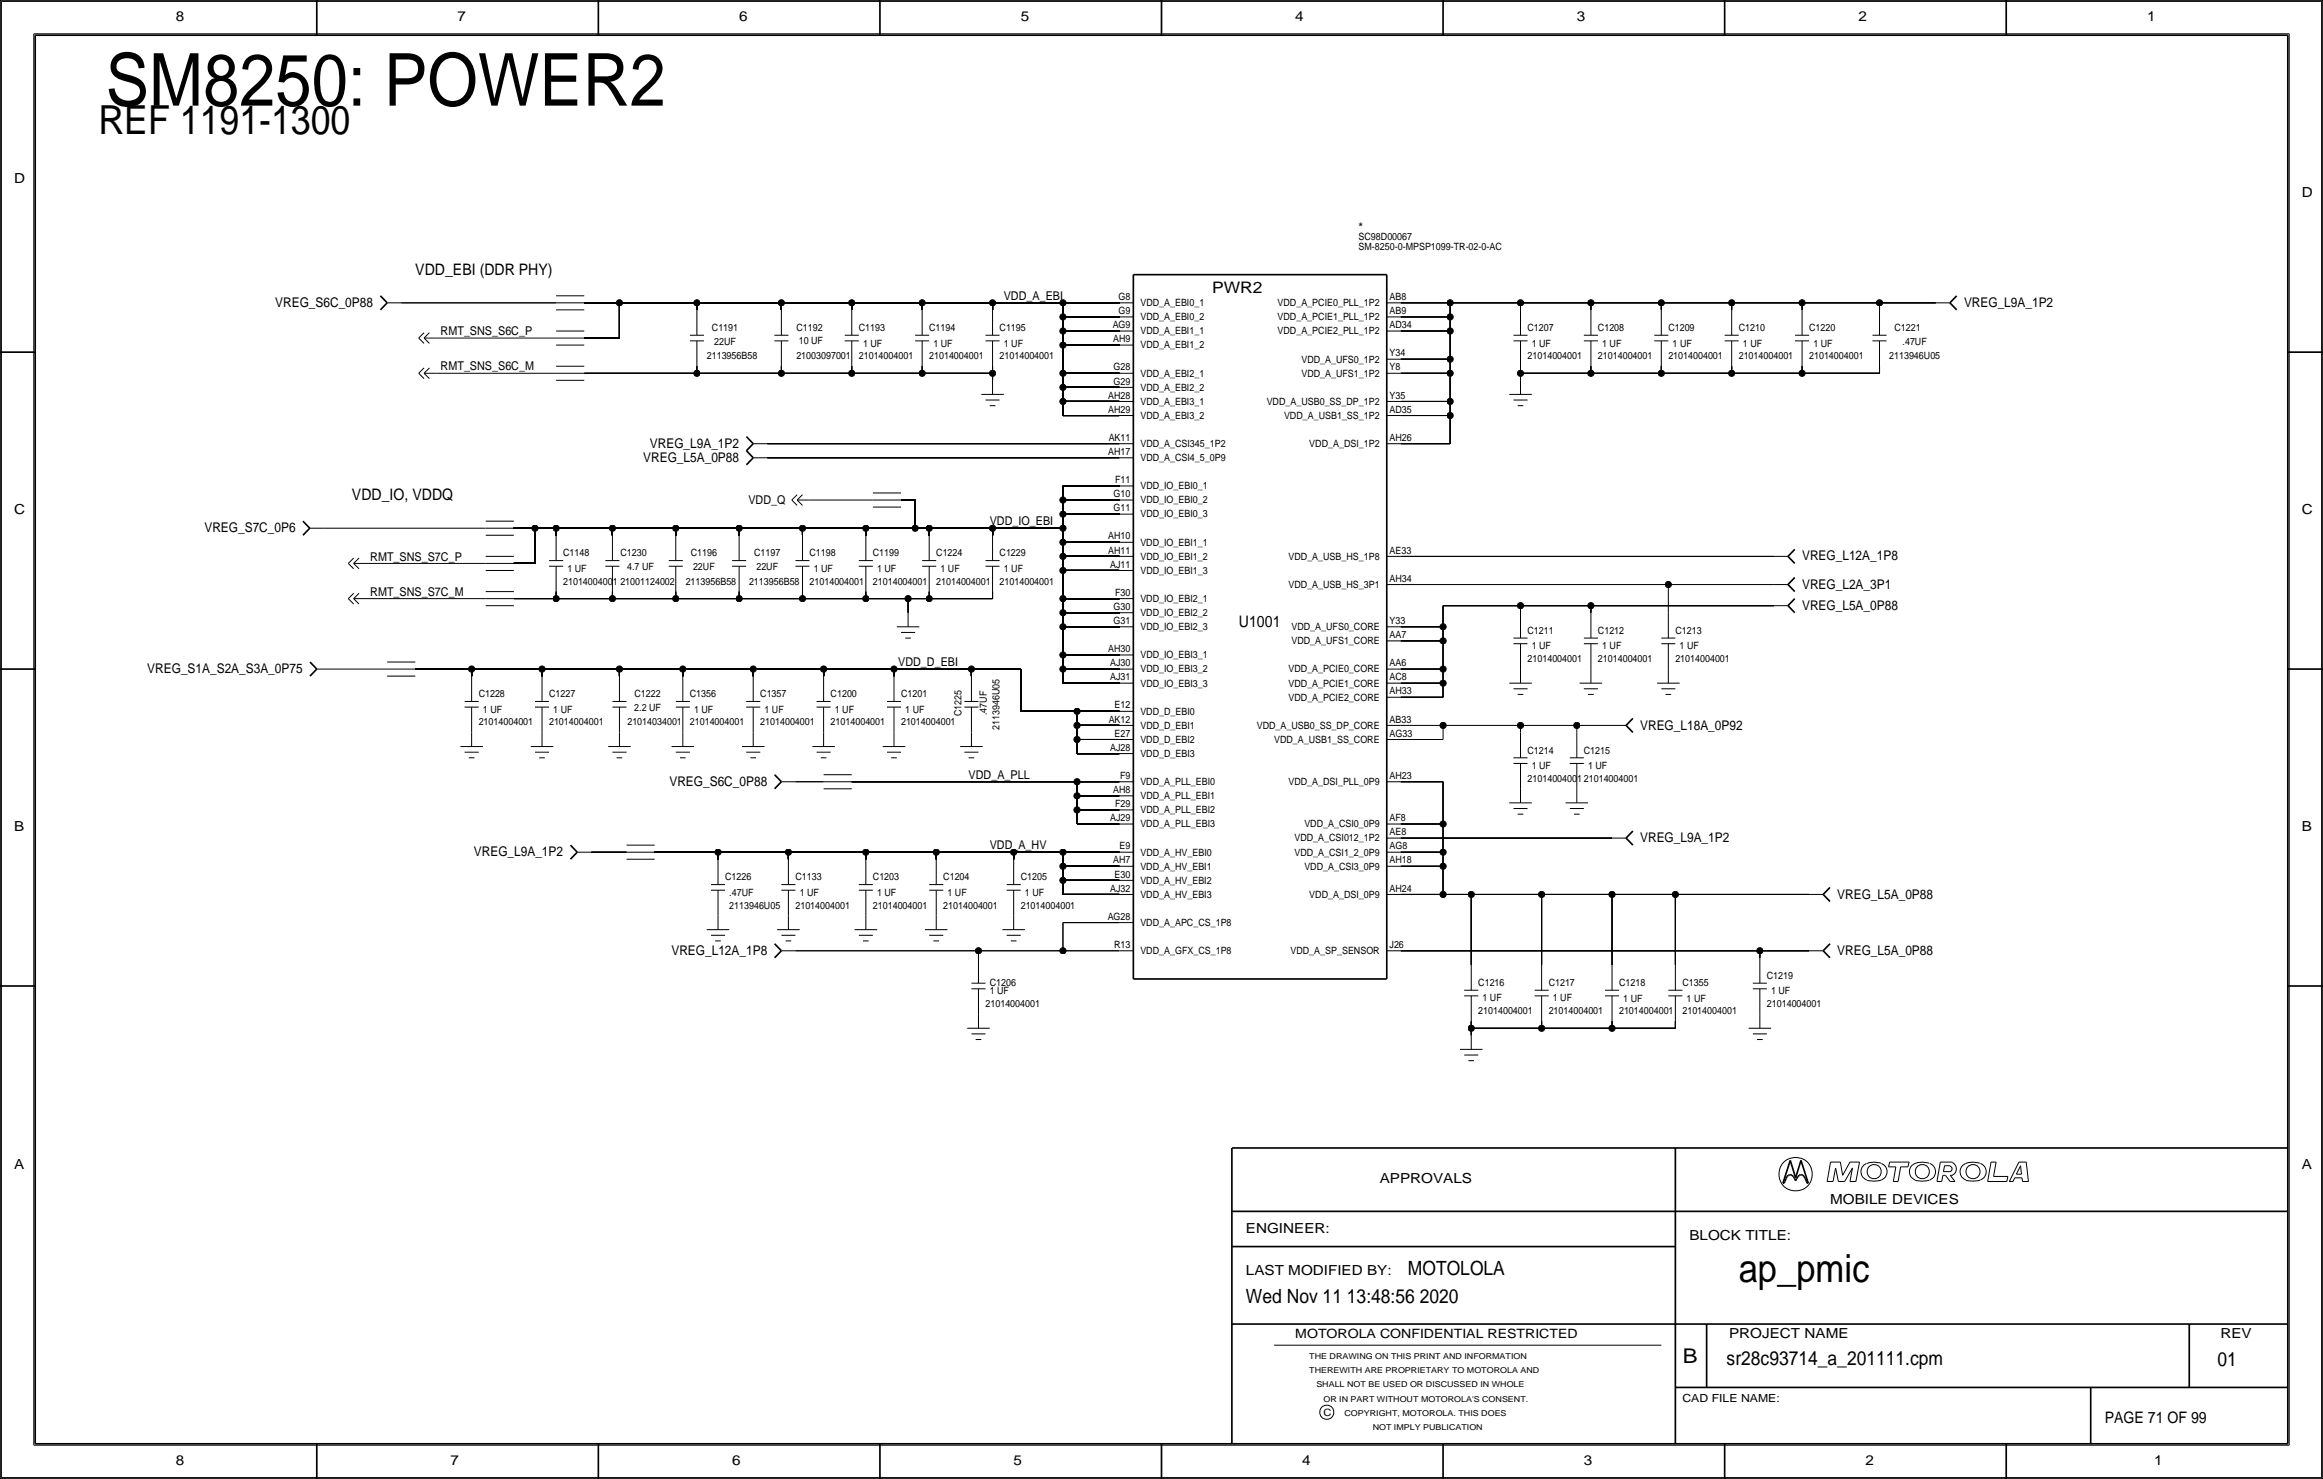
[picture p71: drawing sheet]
<svg xmlns="http://www.w3.org/2000/svg" width="419mm" height="267mm" viewBox="0 0 419 267" stroke-linecap="round" stroke-linejoin="round" font-family="sans-serif">
<defs><g id="words">
<text font-size="13.2" x="19" y="19.1">SM8250: POWER2</text>
<text font-size="7.2" x="17.8" y="24.1">REF 1191-1300</text>
<text font-size="7" x="313.7" y="231.1">ap_pmic</text>
<text font-size="3.7" x="303.6" y="245.7">B</text>
<g font-size="3.5">
<text x="254" y="229.9">MOTOLOLA</text>
<text x="224.8" y="234.9">Wed Nov 11 13:48:56 2020</text>
<text x="311.5" y="246.2">sr28c93714_a_201111.cpm</text>
<text x="400.1" y="246.4">01</text>
</g>
<g font-size="2.9">
<text x="74.9" y="49.5">VDD_EBI (DDR PHY)</text>
<text x="218.7" y="52.8">PWR2</text>
<text x="63.5" y="90.2">VDD_IO, VDDQ</text>
<text x="223.5" y="113">U1001</text>
<text x="379.7" y="256.5">PAGE 71 OF 99</text>
</g>
<g font-size="2.5">
<text x="31.7" y="3.8">8</text>
<text x="82.6" y="3.8">7</text>
<text x="133.3" y="3.8">6</text>
<text x="184.1" y="3.8">5</text>
<text x="233.7" y="3.8">4</text>
<text x="284.5" y="3.8">3</text>
<text x="335.3" y="3.8">2</text>
<text x="387.3" y="3.8">1</text>
<text x="2.5" y="33">D</text>
<text x="415.3" y="35.6">D</text>
<text x="2.5" y="92.7">C</text>
<text x="415.3" y="92.7">C</text>
<text x="2.5" y="149.9">B</text>
<text x="415.3" y="149.9">B</text>
<text x="2.5" y="210.8">A</text>
<text x="248.9" y="213.4">APPROVALS</text>
<text x="415.3" y="210.8">A</text>
<text x="330.2" y="217.2">MOBILE DEVICES</text>
<text x="224.8" y="222.2">ENGINEER:</text>
<text x="304.8" y="223.5">BLOCK TITLE:</text>
<text x="224.8" y="229.9">LAST MODIFIED BY:</text>
<text x="312" y="241.2">PROJECT NAME</text>
<text x="400.6" y="241.3">REV</text>
<text x="31.7" y="264.2">8</text>
<text x="81.3" y="264.2">7</text>
<text x="132.1" y="264.2">6</text>
<text x="182.9" y="264.2">5</text>
<text x="234.9" y="264.2">4</text>
<text x="285.8" y="264.2">3</text>
<text x="336.5" y="264.2">2</text>
<text x="388.6" y="264.2">1</text>
</g>
<g font-size="2.4">
<text x="245.1" y="41.9">*</text>
<text x="49.7" y="55.3">VREG_S6C_0P88</text>
<text x="354.3" y="55.4">VREG_L9A_1P2</text>
<text x="116.1" y="83.3">VREG_L5A_0P88</text>
<text x="117.2" y="80.7">VREG_L9A_1P2</text>
<text x="36.9" y="96">VREG_S7C_0P6</text>
<text x="325.1" y="101">VREG_L12A_1P8</text>
<text x="325.1" y="106.1">VREG_L2A_3P1</text>
<text x="325.1" y="110">VREG_L5A_0P88</text>
<text x="26.6" y="121.4">VREG_S1A_S2A_S3A_0P75</text>
<text x="295.9" y="131.6">VREG_L18A_0P92</text>
<text x="120.8" y="141.7">VREG_S6C_0P88</text>
<text x="85.5" y="154.4">VREG_L9A_1P2</text>
<text x="295.9" y="151.9">VREG_L9A_1P2</text>
<text x="331.5" y="162.1">VREG_L5A_0P88</text>
<text x="121.1" y="172.2">VREG_L12A_1P8</text>
<text x="331.5" y="172.2">VREG_L5A_0P88</text>
</g>
<text font-size="2.3" x="233.7" y="241.3">MOTOROLA CONFIDENTIAL RESTRICTED</text>
<g font-size="2.2">
<text x="181.1" y="54.1">VDD_A_EBI</text>
<text x="79.5" y="60.5">RMT_SNS_S6C_P</text>
<text x="79.5" y="66.8">RMT_SNS_S6C_M</text>
<text x="135" y="90.9">VDD_Q</text>
<text x="178.6" y="94.7">VDD_IO_EBI</text>
<text x="66.8" y="101.1">RMT_SNS_S7C_P</text>
<text x="66.8" y="107.4">RMT_SNS_S7C_M</text>
<text x="162" y="120.1">VDD_D_EBI</text>
<text x="174.8" y="140.5">VDD_A_PLL</text>
<text x="178.6" y="153.2">VDD_A_HV</text>
</g>
<text font-size="2" x="303.5" y="252.7">CAD FILE NAME:</text>
<g font-size="1.8">
<text x="245.1" y="45.2">SM-8250-0-MPSP1099-TR-02-0-AC</text>
<text x="245.1" y="43.3">SC98D00067</text>
<text x="128.4" y="59.7">C1191</text>
<text x="143.7" y="59.7">C1192</text>
<text x="154.9" y="59.7">C1193</text>
<text x="167.6" y="59.7">C1194</text>
<text x="180.3" y="59.7">C1195</text>
<text x="200.7" y="59.2">AG9</text>
<text x="201.8" y="56.6">G9</text>
<text x="201.8" y="54.1">G8</text>
<text x="205.7" y="57.8">VDD_A_EBI0_2</text>
<text x="205.7" y="55.2">VDD_A_EBI0_1</text>
<text x="230.5" y="55.2">VDD_A_PCIE0_PLL_1P2</text>
<text x="230.5" y="57.8">VDD_A_PCIE1_PLL_1P2</text>
<text x="250.7" y="59.2">AD34</text>
<text x="250.7" y="56.6">AB9</text>
<text x="250.7" y="54.1">AB8</text>
<text x="275.6" y="59.7">C1207</text>
<text x="288.3" y="59.7">C1208</text>
<text x="301" y="59.7">C1209</text>
<text x="313.7" y="59.7">C1210</text>
<text x="326.4" y="59.7">C1220</text>
<text x="341.8" y="59.7">C1221</text>
<text x="127.5" y="64.8">2113956B58</text>
<text x="128.8" y="62.2">22UF</text>
<text x="143.7" y="64.8">21003097001</text>
<text x="144.1" y="62">10 UF</text>
<text x="154.9" y="64.8">21014004001</text>
<text x="155.7" y="62.5">1 UF</text>
<text x="167.6" y="64.8">21014004001</text>
<text x="168.4" y="62.5">1 UF</text>
<text x="180.3" y="64.8">21014004001</text>
<text x="181.1" y="62.5">1 UF</text>
<text x="200.8" y="61.7">AH9</text>
<text x="205.7" y="60.3">VDD_A_EBI1_1</text>
<text x="205.7" y="62.8">VDD_A_EBI1_2</text>
<text x="230.5" y="60.3">VDD_A_PCIE2_PLL_1P2</text>
<text x="234.8" y="65.4">VDD_A_UFS0_1P2</text>
<text x="250.7" y="64.3">Y34</text>
<text x="275.6" y="64.8">21014004001</text>
<text x="276.4" y="62.5">1 UF</text>
<text x="288.3" y="64.8">21014004001</text>
<text x="289.1" y="62.5">1 UF</text>
<text x="301" y="64.8">21014004001</text>
<text x="301.8" y="62.5">1 UF</text>
<text x="313.7" y="64.8">21014004001</text>
<text x="314.5" y="62.5">1 UF</text>
<text x="326.4" y="64.8">21014004001</text>
<text x="327.2" y="62.5">1 UF</text>
<text x="340.8" y="64.8">2113946U05</text>
<text x="343.2" y="62.2">.47UF</text>
<text x="199.9" y="71.9">AH28</text>
<text x="200.9" y="69.3">G29</text>
<text x="200.9" y="66.8">G28</text>
<text x="205.7" y="70.5">VDD_A_EBI2_2</text>
<text x="205.7" y="67.9">VDD_A_EBI2_1</text>
<text x="234.8" y="67.9">VDD_A_UFS1_1P2</text>
<text x="250.7" y="71.9">Y35</text>
<text x="250.7" y="66.8">Y8</text>
<text x="199.9" y="74.4">AH29</text>
<text x="205.7" y="75.5">VDD_A_EBI3_2</text>
<text x="205.7" y="73">VDD_A_EBI3_1</text>
<text x="228.5" y="73">VDD_A_USB0_SS_DP_1P2</text>
<text x="231.7" y="75.5">VDD_A_USB1_SS_1P2</text>
<text x="250.7" y="74.4">AD35</text>
<text x="199.9" y="82">AH17</text>
<text x="200" y="79.5">AK11</text>
<text x="205.7" y="80.6">VDD_A_CSI345_1P2</text>
<text x="205.7" y="83.2">VDD_A_CSI4_5_0P9</text>
<text x="236.2" y="80.6">VDD_A_DSI_1P2</text>
<text x="250.7" y="79.5">AH26</text>
<text x="200.9" y="89.7">G10</text>
<text x="201.2" y="87.1">F11</text>
<text x="205.7" y="88.2">VDD_IO_EBI0_1</text>
<text x="200.9" y="92.2">G11</text>
<text x="205.7" y="93.3">VDD_IO_EBI0_3</text>
<text x="205.7" y="90.8">VDD_IO_EBI0_2</text>
<text x="101.6" y="100.3">C1148</text>
<text x="111.9" y="100.3">C1230</text>
<text x="124.6" y="100.3">C1196</text>
<text x="136.1" y="100.3">C1197</text>
<text x="146" y="100.3">C1198</text>
<text x="157.5" y="100.3">C1199</text>
<text x="168.9" y="100.3">C1224</text>
<text x="180.3" y="100.3">C1229</text>
<text x="199.9" y="99.8">AH11</text>
<text x="199.9" y="97.3">AH10</text>
<text x="205.7" y="98.4">VDD_IO_EBI1_1</text>
<text x="205.7" y="100.9">VDD_IO_EBI1_2</text>
<text x="232.5" y="100.9">VDD_A_USB_HS_1P8</text>
<text x="250.7" y="99.8">AE33</text>
<text x="101.6" y="105.4">21014004001 21001124002</text>
<text x="102.4" y="103.1">1 UF</text>
<text x="113.2" y="102.9">4.7 UF</text>
<text x="123.7" y="105.4">2113956B58</text>
<text x="125" y="102.9">22UF</text>
<text x="135.1" y="105.4">2113956B58</text>
<text x="136.5" y="102.9">22UF</text>
<text x="146.1" y="105.4">21014004001</text>
<text x="146.8" y="103.1">1 UF</text>
<text x="157.5" y="105.4">21014004001</text>
<text x="158.2" y="103.1">1 UF</text>
<text x="168.9" y="105.4">21014004001</text>
<text x="169.7" y="103.1">1 UF</text>
<text x="180.3" y="105.4">21014004001</text>
<text x="181.1" y="103.1">1 UF</text>
<text x="200.3" y="102.4">AJ11</text>
<text x="201.2" y="107.4">F30</text>
<text x="205.7" y="103.5">VDD_IO_EBI1_3</text>
<text x="232.5" y="106">VDD_A_USB_HS_3P1</text>
<text x="250.7" y="104.9">AH34</text>
<text x="200.9" y="110">G30</text>
<text x="200.9" y="112.5">G31</text>
<text x="205.7" y="108.6">VDD_IO_EBI2_1</text>
<text x="205.7" y="111.1">VDD_IO_EBI2_2</text>
<text x="205.7" y="113.6">VDD_IO_EBI2_3</text>
<text x="233" y="113.6">VDD_A_UFS0_CORE</text>
<text x="250.7" y="112.5">Y33</text>
<text x="199.9" y="117.6">AH30</text>
<text x="205.7" y="118.7">VDD_IO_EBI3_1</text>
<text x="233" y="116.2">VDD_A_UFS1_CORE</text>
<text x="250.7" y="115.1">AA7</text>
<text x="275.6" y="114.3">C1211</text>
<text x="275.6" y="119.4">21014004001</text>
<text x="276.4" y="117.1">1 UF</text>
<text x="288.3" y="119.4">21014004001</text>
<text x="288.3" y="114.3">C1212</text>
<text x="289" y="117.1">1 UF</text>
<text x="302.3" y="119.4">21014004001</text>
<text x="302.3" y="114.3">C1213</text>
<text x="303" y="117.1">1 UF</text>
<text x="86.4" y="125.7">C1228</text>
<text x="99.1" y="125.7">C1227</text>
<text x="114.5" y="125.7">C1222</text>
<text x="124.5" y="125.7">C1356</text>
<text x="137.2" y="125.7">C1357</text>
<text x="149.9" y="125.7">C1200</text>
<text x="162.6" y="125.7">C1201</text>
<text x="200.3" y="120.1">AJ30</text>
<text x="200.3" y="122.7">AJ31</text>
<text x="205.7" y="123.8">VDD_IO_EBI3_3</text>
<text x="205.7" y="121.3">VDD_IO_EBI3_2</text>
<text x="232.5" y="123.8">VDD_A_PCIE1_CORE</text>
<text x="232.5" y="121.3">VDD_A_PCIE0_CORE</text>
<text x="250.7" y="125.2">AH33</text>
<text x="250.7" y="122.7">AC8</text>
<text x="250.7" y="120.1">AA6</text>
<text x="86.4" y="130.8">21014004001</text>
<text x="87.1" y="128.5">1 UF</text>
<text x="99.1" y="130.8">21014004001</text>
<text x="99.8" y="128.5">1 UF</text>
<text x="113.2" y="130.8">21014034001</text>
<text x="114.4" y="128.3">2.2 UF</text>
<text x="124.5" y="130.8">21014004001</text>
<text x="125.2" y="128.5">1 UF</text>
<text x="137.2" y="130.8">21014004001</text>
<text x="137.9" y="128.5">1 UF</text>
<text x="149.9" y="130.8">21014004001</text>
<text x="150.6" y="128.5">1 UF</text>
<text x="162.6" y="130.8">21014004001</text>
<text x="163.3" y="128.5">1 UF</text>
<text x="173.5" y="129.1" transform="rotate(-90 173.5 129.1)">C1225</text>
<text x="178.1" y="128.9" transform="rotate(-90 178.1 128.9)">.47UF</text>
<text x="180.3" y="131.6" transform="rotate(-90 180.3 131.6)">2113946U05</text>
<text x="200" y="130.3">AK12</text>
<text x="201.1" y="127.8">E12</text>
<text x="205.7" y="128.9">VDD_D_EBI0</text>
<text x="205.7" y="131.4">VDD_D_EBI1</text>
<text x="226.7" y="131.4">VDD_A_USB0_SS_DP_CORE</text>
<text x="232.5" y="126.3">VDD_A_PCIE2_CORE</text>
<text x="250.7" y="130.3">AB33</text>
<text x="200.3" y="135.4">AJ28</text>
<text x="201.1" y="132.8">E27</text>
<text x="205.7" y="134">VDD_D_EBI2</text>
<text x="205.7" y="136.5">VDD_D_EBI3</text>
<text x="229.9" y="134">VDD_A_USB1_SS_CORE</text>
<text x="250.7" y="132.8">AG33</text>
<text x="275.6" y="135.9">C1214</text>
<text x="285.8" y="135.9">C1215</text>
<text x="200.8" y="143">AH8</text>
<text x="202.1" y="140.5">F9</text>
<text x="205.7" y="141.6">VDD_A_PLL_EBI0</text>
<text x="232.5" y="141.6">VDD_A_DSI_PLL_0P9</text>
<text x="250.7" y="140.5">AH23</text>
<text x="275.6" y="141">21014004001</text>
<text x="276.4" y="138.7">1 UF</text>
<text x="285.8" y="141">21014004001</text>
<text x="286.5" y="138.7">1 UF</text>
<text x="200.3" y="148.1">AJ29</text>
<text x="201.2" y="145.5">F29</text>
<text x="205.7" y="149.2">VDD_A_PLL_EBI3</text>
<text x="205.7" y="146.7">VDD_A_PLL_EBI2</text>
<text x="205.7" y="144.1">VDD_A_PLL_EBI1</text>
<text x="235.3" y="149.2">VDD_A_CSI0_0P9</text>
<text x="250.7" y="148.1">AF8</text>
<text x="200.8" y="155.7">AH7</text>
<text x="202" y="153.2">E9</text>
<text x="205.7" y="154.3">VDD_A_HV_EBI0</text>
<text x="233.5" y="154.3">VDD_A_CSI1_2_0P9</text>
<text x="233.5" y="151.7">VDD_A_CSI012_1P2</text>
<text x="250.7" y="155.7">AH18</text>
<text x="250.7" y="153.2">AG8</text>
<text x="250.7" y="150.6">AE8</text>
<text x="130.8" y="158.8">C1226</text>
<text x="131.6" y="161.5">.47UF</text>
<text x="143.5" y="158.8">C1133</text>
<text x="144.3" y="161.5">1 UF</text>
<text x="157.5" y="158.8">C1203</text>
<text x="158.2" y="161.5">1 UF</text>
<text x="170.2" y="158.8">C1204</text>
<text x="170.9" y="161.5">1 UF</text>
<text x="184.2" y="158.8">C1205</text>
<text x="184.9" y="161.5">1 UF</text>
<text x="200.3" y="160.8">AJ32</text>
<text x="201.1" y="158.2">E30</text>
<text x="205.7" y="161.9">VDD_A_HV_EBI3</text>
<text x="205.7" y="159.4">VDD_A_HV_EBI2</text>
<text x="205.7" y="156.8">VDD_A_HV_EBI1</text>
<text x="235.3" y="156.8">VDD_A_CSI3_0P9</text>
<text x="236.2" y="161.9">VDD_A_DSI_0P9</text>
<text x="250.7" y="160.8">AH24</text>
<text x="131.6" y="163.8">2113946U05</text>
<text x="143.5" y="163.8">21014004001</text>
<text x="157.5" y="163.8">21014004001</text>
<text x="170.2" y="163.8">21014004001</text>
<text x="184.2" y="163.8">21014004001</text>
<text x="199.8" y="165.9">AG28</text>
<text x="205.7" y="167">VDD_A_APC_CS_1P8</text>
<text x="201" y="170.9">R13</text>
<text x="205.7" y="172.1">VDD_A_GFX_CS_1P8</text>
<text x="232.8" y="172.1">VDD_A_SP_SENSOR</text>
<text x="250.7" y="170.9">J26</text>
<text x="178.6" y="177.8">C1206</text>
<text x="178.6" y="179.3">1 UF</text>
<text x="266.7" y="177.8">C1216</text>
<text x="279.4" y="177.8">C1217</text>
<text x="292.1" y="177.8">C1218</text>
<text x="303.5" y="177.8">C1355</text>
<text x="318.8" y="176.5">C1219</text>
<text x="319.5" y="179.3">1 UF</text>
<text x="177.8" y="181.6">21014004001</text>
<text x="266.7" y="182.9">21014004001</text>
<text x="267.5" y="180.6">1 UF</text>
<text x="279.4" y="182.9">21014004001</text>
<text x="280.2" y="180.6">1 UF</text>
<text x="292.1" y="182.9">21014004001</text>
<text x="292.9" y="180.6">1 UF</text>
<text x="303.5" y="182.9">21014004001</text>
<text x="304.3" y="180.6">1 UF</text>
<text x="318.8" y="181.6">21014004001</text>
<text x="238.8" y="255.3">C</text>
</g>
<g font-size="1.5">
<text x="236.2" y="245.1">THE DRAWING ON THIS PRINT AND INFORMATION</text>
<text x="236.2" y="247.6">THEREWITH ARE PROPRIETARY TO MOTOROLA AND</text>
<text x="237.5" y="250.2">SHALL NOT BE USED OR DISCUSSED IN WHOLE</text>
<text x="238.8" y="252.7">OR IN PART WITHOUT MOTOROLA'S CONSENT.</text>
<text x="242.6" y="255.3">COPYRIGHT, MOTOROLA. THIS DOES</text>
<text x="247.6" y="257.8">NOT IMPLY PUBLICATION</text>
</g>
</g></defs>
<!-- layer: Nets -->
<g fill="none" stroke="#000" stroke-width=".18">
<path d="M72.4 54.6h27.9zM105.4 54.6h6.4zM111.8 54.6v6.4zM111.8 54.6h13.9zM125.7 54.6v1.3zM125.7 54.6h15.3zM141 54.6v1.3zM141 54.6h12.7zM153.7 54.6v1.3zM153.7 54.6h12.7zM166.4 54.6v1.3zM166.4 54.6h12.7z"/>
<path d="M179.1 54.6v1.3zM179.1 54.6h12.7zM191.8 59.7v2.5zM191.8 57.2v2.5zM191.8 57.2h10.1zM191.8 54.6v2.6zM191.8 54.6h10.1zM191.8 59.7h10.1zM252.7 59.7h8.9zM252.7 57.2h8.9zM252.7 54.6h8.9zM261.6 59.7v5.1z"/>
<path d="M261.6 57.2v2.5zM261.6 54.6v2.6zM261.6 54.6h12.7zM274.3 54.6v1.3zM274.3 54.6h12.7zM287 54.6v1.3zM287 54.6h12.7zM299.7 54.6v1.3zM299.7 54.6h12.7zM312.4 54.6v1.3zM312.4 54.6h12.7zM325.1 54.6v1.3z"/>
<path d="M325.1 54.6h14zM339.1 54.6v1.3zM339.1 54.6h10.1zM78.7 61h21.6zM78.7 67.3h21.6zM105.4 67.3h20.3zM105.4 61h6.4zM125.7 66v1.3zM125.7 67.3h15.3zM141 66v1.3zM141 67.3h12.7zM153.7 66v1.3z"/>
<path d="M153.7 67.3h12.7zM166.4 66v1.3zM166.4 67.3h12.7zM179.1 67.3v1.3zM179.1 66v1.3zM191.8 72.4v2.5zM191.8 72.4h10.1zM191.8 69.8v2.6zM191.8 69.8h10.1zM191.8 67.3v2.5zM191.8 67.3h10.1zM191.8 62.2v5.1z"/>
<path d="M191.8 62.2h10.1zM191.8 74.9h10.1zM252.7 74.9h8.9zM252.7 72.4h8.9zM252.7 67.3h8.9zM252.7 64.8h8.9zM261.6 74.9v5.1zM261.6 72.4v2.5zM261.6 67.3v5.1zM261.6 64.8v2.5zM274.3 67.3v1.3zM274.3 66v1.3z"/>
<path d="M274.3 67.3h12.7zM287 67.3h12.7zM287 66v1.3zM299.7 66v1.3zM299.7 67.3h12.7zM312.4 66v1.3zM312.4 67.3h12.7zM325.1 66v1.3zM325.1 67.3h14zM339.1 66v1.3zM58.4 95.2h29.2zM92.7 95.2h3.8z"/>
<path d="M96.5 95.2v6.4zM96.5 95.2h3.8zM100.3 95.3v1.2zM100.3 95.2h10.2zM110.5 95.3v1.2zM110.5 95.2h11.4zM121.9 95.2v1.3zM121.9 95.2h11.4zM133.3 95.2v1.3zM133.4 95.2h11.4zM138.4 80h63.5zM138.4 82.6h63.5z"/>
<path d="M144.8 95.3v1.2zM144.8 95.2h11.4zM146 90.2h11.5zM156.2 95.3v1.2zM156.2 95.2h8.9zM162.6 90.2h2.5zM165.1 90.2v5zM165.1 95.2h2.5zM167.6 95.3v1.2zM167.6 95.2h11.5zM179.1 95.2h12.7zM179.1 95.3v1.2z"/>
<path d="M191.8 87.6v2.6zM191.8 90.2v2.5zM191.8 92.7h10.1zM191.8 97.8v2.5zM191.8 97.8h10.1zM191.8 95.2v2.6zM191.8 92.7v2.5zM191.8 87.6h10.1zM191.8 90.2h10.1zM252.7 80h8.9zM66 101.6h21.6zM66 108h21.6z"/>
<path d="M92.7 101.6h3.8zM92.7 108h7.6zM100.3 106.7v1.2zM100.3 108h10.2zM110.5 106.7v1.2zM110.5 108h11.4zM121.9 106.7v1.2zM121.9 108h11.4zM133.3 106.7v1.2zM133.4 108h11.4zM144.8 106.7v1.2zM144.8 108h11.4z"/>
<path d="M156.2 106.7v1.3zM156.2 108h7.6zM163.8 108v2.5zM163.8 108h3.8zM167.6 106.7v1.3zM167.6 108h11.5zM179.1 106.7v1.2zM191.8 118.1v2.5zM191.8 118.1h10.1zM191.8 113v5.1zM191.8 110.5v2.5zM191.8 108v2.5z"/>
<path d="M191.8 108h10.1zM191.8 102.9v5zM191.8 102.9h10.1zM191.8 100.3v2.6zM191.8 100.3h10.1zM191.8 113h10.1zM191.8 110.5h10.1zM252.7 115.6h7.6zM252.7 113h7.6zM252.7 105.4h48.3zM252.7 100.3h67.3zM260.3 115.6v5.1z"/>
<path d="M260.3 113v2.6zM260.3 109.2v3.8zM260.4 109.2h13.9zM274.3 109.2v1.3zM274.3 109.2h12.7zM287 109.2v1.3zM287 109.2h33zM301 105.4v5.1zM301 105.4h19zM59.7 120.7h10.1zM74.9 120.7h10.2zM85.1 120.7v1.2z"/>
<path d="M85.1 120.7h12.7zM97.8 120.7v1.2zM97.8 120.7h14zM111.8 120.7v1.2zM111.8 120.7h11.4zM123.2 120.7v1.2zM123.2 120.7h12.7zM135.9 120.7v1.2zM135.9 120.7h12.7zM148.6 120.7v1.2zM148.6 120.7h12.7zM161.3 120.7v1.2z"/>
<path d="M161.3 120.7h14zM175.3 120.7v1.2zM175.3 120.7h8.8zM184.1 120.7v7.6zM184.2 128.3h10.1zM191.8 123.2h10.1zM191.8 120.7v2.5zM191.8 120.7h10.1zM194.3 135.9h7.6zM194.3 133.4v2.5zM194.3 133.3h7.6zM194.3 130.8v2.5z"/>
<path d="M194.3 130.8h7.6zM194.3 128.3v2.5zM194.3 128.3h7.6zM252.7 125.7h7.6zM252.7 123.2h7.6zM252.7 120.7h7.6zM252.7 133.3h7.6zM252.7 130.8h7.6zM260.3 123.2v2.5zM260.3 120.7v2.5zM260.3 130.8v2.5zM260.3 130.8h14z"/>
<path d="M274.3 130.8v1.3zM274.3 130.8h10.2zM284.5 130.8v1.3zM284.5 130.8h6.3zM106.7 153.7h6.3zM118.1 153.7h11.4zM129.5 153.7v1.2zM129.5 153.7h12.7zM142.2 153.7v1.2zM142.2 153.7h14zM143.5 141h5.1zM153.7 141h40.6z"/>
<path d="M156.2 153.7v1.2zM156.2 153.7h12.7zM168.9 153.7v1.2zM168.9 153.7h14zM182.9 153.7v1.2zM182.9 153.7h8.9zM191.8 158.8v2.5zM191.8 158.8h10.1zM191.8 156.2v2.6zM191.8 156.2h10.1zM191.8 153.7v2.5zM191.8 153.7h10.1z"/>
<path d="M194.3 148.6h7.6zM194.3 146.1v2.5zM194.3 146.1h7.6zM194.3 143.5v2.5zM194.3 143.5h7.6zM194.3 141v2.5zM194.3 141h7.6zM252.7 141h7.6zM252.7 153.7h7.6zM252.7 156.2h7.6zM252.7 151.1h38.1zM252.7 148.6h7.6z"/>
<path d="M260.3 141v7.6zM260.3 148.6v5.1zM260.3 153.7v2.5zM260.3 156.2v5.1zM143.5 171.4h33zM176.5 171.4v1.3zM176.5 171.4h15.3zM191.8 166.4v5zM191.8 171.4h10.1zM191.8 161.3h10.1zM191.8 166.4h10.1zM252.7 161.3h7.6z"/>
<path d="M252.7 171.4h64.8zM260.3 161.3h5.1zM265.4 161.3v12.7zM265.4 161.3h12.7zM278.1 161.3v12.7zM278.1 161.3h12.7zM290.8 161.3v12.7zM290.8 161.3h11.5zM302.3 161.3v12.7zM302.3 161.3h24.1zM317.5 171.5v1.2zM317.5 171.4h8.9z"/>
<path d="M265.4 185.4v1.3zM265.4 184.1v1.3zM265.4 185.4h12.7zM278.1 184.1v1.3zM278.1 185.4h12.7zM290.8 184.1v1.3zM290.8 185.4h11.5zM302.3 184.1v1.3z"/>
</g>
<g fill="#000" stroke="#000" stroke-width=".18">
<circle cx="111.8" cy="54.6" r=".56"/>
<circle cx="125.7" cy="54.6" r=".56"/>
<circle cx="141" cy="54.6" r=".56"/>
<circle cx="153.7" cy="54.6" r=".56"/>
<circle cx="166.4" cy="54.6" r=".56"/>
<circle cx="179.1" cy="54.6" r=".56"/>
<circle cx="191.8" cy="59.7" r=".56"/>
<circle cx="191.8" cy="57.1" r=".56"/>
<circle cx="191.8" cy="54.6" r=".56"/>
<circle cx="261.6" cy="59.7" r=".56"/>
<circle cx="261.6" cy="54.6" r=".56"/>
<circle cx="261.6" cy="57.1" r=".56"/>
<circle cx="274.3" cy="54.6" r=".56"/>
<circle cx="287" cy="54.6" r=".56"/>
<circle cx="299.7" cy="54.6" r=".56"/>
<circle cx="312.4" cy="54.6" r=".56"/>
<circle cx="325.1" cy="54.6" r=".56"/>
<circle cx="339.1" cy="54.6" r=".56"/>
<circle cx="125.7" cy="67.3" r=".56"/>
<circle cx="141" cy="67.3" r=".56"/>
<circle cx="153.7" cy="67.3" r=".56"/>
<circle cx="166.4" cy="67.3" r=".56"/>
<circle cx="179.1" cy="67.3" r=".56"/>
<circle cx="191.8" cy="67.3" r=".56"/>
<circle cx="191.8" cy="69.8" r=".56"/>
<circle cx="191.8" cy="72.4" r=".56"/>
<circle cx="191.8" cy="62.2" r=".56"/>
<circle cx="261.6" cy="72.4" r=".56"/>
<circle cx="261.6" cy="74.9" r=".56"/>
<circle cx="261.6" cy="64.8" r=".56"/>
<circle cx="261.6" cy="67.3" r=".56"/>
<circle cx="274.3" cy="67.3" r=".56"/>
<circle cx="287" cy="67.3" r=".56"/>
<circle cx="299.7" cy="67.3" r=".56"/>
<circle cx="312.4" cy="67.3" r=".56"/>
<circle cx="325.1" cy="67.3" r=".56"/>
<circle cx="96.5" cy="95.2" r=".56"/>
<circle cx="100.3" cy="95.2" r=".56"/>
<circle cx="110.5" cy="95.2" r=".56"/>
<circle cx="121.9" cy="95.2" r=".56"/>
<circle cx="133.3" cy="95.2" r=".56"/>
<circle cx="144.8" cy="95.2" r=".56"/>
<circle cx="156.2" cy="95.2" r=".56"/>
<circle cx="165.1" cy="95.2" r=".56"/>
<circle cx="167.6" cy="95.2" r=".56"/>
<circle cx="179.1" cy="95.2" r=".56"/>
<circle cx="191.8" cy="95.2" r=".56"/>
<circle cx="191.8" cy="92.7" r=".56"/>
<circle cx="191.8" cy="90.2" r=".56"/>
<circle cx="191.8" cy="97.8" r=".56"/>
<circle cx="100.3" cy="107.9" r=".56"/>
<circle cx="110.5" cy="107.9" r=".56"/>
<circle cx="121.9" cy="107.9" r=".56"/>
<circle cx="133.3" cy="107.9" r=".56"/>
<circle cx="144.8" cy="107.9" r=".56"/>
<circle cx="156.2" cy="107.9" r=".56"/>
<circle cx="163.8" cy="107.9" r=".56"/>
<circle cx="167.6" cy="107.9" r=".56"/>
<circle cx="191.8" cy="107.9" r=".56"/>
<circle cx="191.8" cy="118.1" r=".56"/>
<circle cx="191.8" cy="102.9" r=".56"/>
<circle cx="191.8" cy="100.3" r=".56"/>
<circle cx="191.8" cy="110.5" r=".56"/>
<circle cx="191.8" cy="113" r=".56"/>
<circle cx="260.4" cy="115.6" r=".56"/>
<circle cx="260.4" cy="113" r=".56"/>
<circle cx="274.3" cy="109.2" r=".56"/>
<circle cx="287" cy="109.2" r=".56"/>
<circle cx="301" cy="105.4" r=".56"/>
<circle cx="85.1" cy="120.6" r=".56"/>
<circle cx="97.8" cy="120.6" r=".56"/>
<circle cx="111.8" cy="120.6" r=".56"/>
<circle cx="123.2" cy="120.6" r=".56"/>
<circle cx="135.9" cy="120.6" r=".56"/>
<circle cx="148.6" cy="120.6" r=".56"/>
<circle cx="161.3" cy="120.6" r=".56"/>
<circle cx="175.3" cy="120.6" r=".56"/>
<circle cx="191.8" cy="120.6" r=".56"/>
<circle cx="194.3" cy="128.3" r=".56"/>
<circle cx="194.3" cy="130.8" r=".56"/>
<circle cx="194.3" cy="133.3" r=".56"/>
<circle cx="260.4" cy="123.2" r=".56"/>
<circle cx="260.4" cy="120.6" r=".56"/>
<circle cx="260.4" cy="130.8" r=".56"/>
<circle cx="274.3" cy="130.8" r=".56"/>
<circle cx="284.5" cy="130.8" r=".56"/>
<circle cx="129.5" cy="153.7" r=".56"/>
<circle cx="142.2" cy="153.7" r=".56"/>
<circle cx="156.2" cy="153.7" r=".56"/>
<circle cx="168.9" cy="153.7" r=".56"/>
<circle cx="182.9" cy="153.7" r=".56"/>
<circle cx="191.8" cy="158.7" r=".56"/>
<circle cx="191.8" cy="153.7" r=".56"/>
<circle cx="191.8" cy="156.2" r=".56"/>
<circle cx="194.3" cy="143.5" r=".56"/>
<circle cx="194.3" cy="146" r=".56"/>
<circle cx="194.3" cy="141" r=".56"/>
<circle cx="260.4" cy="153.7" r=".56"/>
<circle cx="260.4" cy="148.6" r=".56"/>
<circle cx="260.4" cy="156.2" r=".56"/>
<circle cx="176.5" cy="171.4" r=".56"/>
<circle cx="191.8" cy="171.4" r=".56"/>
<circle cx="260.4" cy="161.3" r=".56"/>
<circle cx="265.4" cy="161.3" r=".56"/>
<circle cx="278.1" cy="161.3" r=".56"/>
<circle cx="290.8" cy="161.3" r=".56"/>
<circle cx="302.3" cy="161.3" r=".56"/>
<circle cx="317.5" cy="171.4" r=".56"/>
<circle cx="265.4" cy="185.4" r=".56"/>
<circle cx="278.1" cy="185.4" r=".56"/>
<circle cx="290.8" cy="185.4" r=".56"/>
</g>
<!-- layer: Components -->
<g fill="none" stroke="#000" stroke-width=".18">
<path d="M69.9 54.6h2.5zM100.3 54.6h5.1zM100.3 53.3h5.1zM100.3 55.9h5.1zM100.3 59.7h5.1zM125.7 55.9v4.6zM141 55.9v4.6zM153.7 55.9v4.6zM166.4 55.9v4.6zM179.1 55.9v4.6zM201.9 59.7h2.6zM201.9 57.2h2.6z"/>
<path d="M201.9 54.6h2.6zM250.2 59.7h2.5zM250.2 57.2h2.5zM250.2 54.6h2.5zM274.3 55.9v4.6zM287 55.9v4.6zM299.7 55.9v4.6zM312.4 55.9v4.6zM325.1 55.9v4.6zM339.1 55.9v4.6zM349.2 54.6h2.6zM75.5 61l1 .9z"/>
<path d="M75.5 67.3l1 1zM75.5 61l1-1zM75.5 67.3l1-1zM76.5 61l1 .9zM76.5 67.3l1 1zM76.5 61h2.2zM76.5 61l1-1zM76.5 67.3h2.2zM76.5 67.3l1-1zM100.3 61h5.1zM100.3 62.2h5.1zM100.3 67.3h5.1z"/>
<path d="M100.3 66h5.1zM100.3 68.6h5.1zM124.5 61.5h2.5zM124.5 60.5h2.5zM125.7 61.5v4.5zM139.7 61.5h2.5zM139.7 60.5h2.5zM141 61.5v4.5zM152.4 61.5h2.5zM152.4 60.5h2.5zM153.7 61.5v4.5zM165.1 61.5h2.5z"/>
<path d="M165.1 60.5h2.5zM166.4 61.5v4.5zM177 71.1h4.1zM177.8 61.5h2.5zM177.8 60.5h2.5zM177.8 72.1h2.5zM178.6 73.2h1zM179.1 61.5v4.5zM179.1 68.6v2.5zM201.9 74.9h2.6zM201.9 72.4h2.6zM201.9 69.8h2.6z"/>
<path d="M201.9 67.3h2.6zM201.9 62.2h2.6zM250.2 74.9h2.5zM250.2 72.4h2.5zM250.2 67.3h2.5zM250.2 64.8h2.5zM272.3 71.1h4.1zM273 61.5h2.6zM273.1 60.5h2.5zM273.1 72.1h2.5zM273.8 73.2h1zM274.3 61.5v4.5z"/>
<path d="M274.3 68.6v2.5zM285.8 61.5h2.5zM285.8 60.5h2.5zM287 61.5v4.5zM298.4 61.5h2.6zM298.5 60.5h2.5zM299.7 61.5v4.5zM311.1 61.5h2.6zM311.2 60.5h2.5zM312.4 61.5v4.5zM323.8 61.5h2.6zM323.9 60.5h2.5z"/>
<path d="M325.1 61.5v4.5zM337.8 61.5h2.6zM337.8 60.5h2.6zM339.1 61.5v4.5zM55.9 95.2h2.5zM87.6 95.2h5.1zM87.6 94h5.1zM87.6 96.5h5.1zM100.3 96.5v4.6zM110.5 96.5v4.6zM121.9 96.5v4.6zM133.3 96.5v4.6z"/>
<path d="M135.9 82.6h2.5zM135.9 80h2.5zM142.8 90.2l1 .9zM142.8 90.2l1-1zM143.8 90.2l1 .9zM143.8 90.2h2.3zM143.8 90.2l1-1zM144.8 96.5v4.6zM156.2 96.5v4.6zM157.5 90.2h5.1zM157.5 88.9h5.1zM157.5 91.4h5.1z"/>
<path d="M167.6 96.5v4.6zM179.1 96.5v4.6zM201.9 97.8h2.6zM201.9 92.7h2.6zM201.9 90.2h2.6zM201.9 87.6h2.6zM201.9 82.6h2.6zM201.9 80h2.6zM250.2 80h2.5zM62.8 101.6l1 1zM62.8 107.9l1 1zM62.8 101.6l1-1z"/>
<path d="M62.8 108l1-1zM63.8 101.6l1 1zM63.8 107.9l1 1zM63.8 101.6h2.2zM63.8 101.6l1-1zM63.8 108h2.2zM63.8 108l1-1zM69.8 119.4h5.1zM87.6 108h5.1zM87.6 106.7h5.1zM87.6 109.2h5.1zM87.6 101.6h5.1z"/>
<path d="M87.6 100.3h5.1zM87.6 102.9h5.1zM99.1 102.1h2.5zM99.1 101.1h2.5zM100.3 102.1v4.6zM109.2 102.1h2.6zM109.2 101.1h2.6zM110.5 102.1v4.6zM120.6 102.1h2.6zM120.7 101.1h2.5zM121.9 102.1v4.6zM132.1 102.1h2.5z"/>
<path d="M132.1 101.1h2.5zM133.3 102.1v4.6zM143.5 102.1h2.5zM143.5 101.1h2.5zM144.8 102.1v4.6zM154.9 102.1h2.6zM154.9 101.1h2.6zM156.2 102.1v4.6zM161.8 113h4.1zM162.6 114h2.5zM163.3 115.1h1zM163.8 110.5v2.5z"/>
<path d="M166.4 102.1h2.5zM166.4 101.1h2.5zM167.6 102.1v4.6zM177.8 102.1h2.5zM177.8 101.1h2.5zM179.1 102.1v4.6zM201.9 118.1h2.6zM201.9 113h2.6zM201.9 110.5h2.6zM201.9 108h2.6zM201.9 102.9h2.6zM201.9 100.3h2.6z"/>
<path d="M250.2 115.6h2.5zM250.2 113h2.5zM250.2 105.4h2.5zM250.2 100.3h2.5zM273 116.1h2.6zM273.1 115.1h2.5zM274.3 116.1v4.6zM274.3 110.5v4.6zM285.8 116.1h2.5zM285.8 115.1h2.5zM287 116.1v4.6zM287 110.5v4.6z"/>
<path d="M299.7 116.1h2.6zM299.7 115.1h2.6zM301 116.1v4.6zM301 110.5v4.6zM320 100.3h2.6zM320 105.4h2.6zM320 109.2h2.6zM57.2 120.7h2.5zM69.8 120.7h5.1zM69.8 121.9h5.1zM83.1 134.6h4zM83.8 127.5h2.6z"/>
<path d="M83.8 135.6h2.6zM83.8 126.5h2.6zM84.6 136.7h1zM85.1 132.1v2.5zM85.1 127.5v4.6zM85.1 121.9v4.6zM95.8 134.6h4zM96.5 127.5h2.6zM96.5 126.5h2.6zM96.5 135.6h2.6zM97.3 136.7h1zM97.8 127.5v4.6z"/>
<path d="M97.8 121.9v4.6zM97.8 132.1v2.5zM109.7 134.6h4.1zM110.5 127.5h2.5zM110.5 135.6h2.5zM110.5 126.5h2.5zM111.3 136.7h1zM111.8 132.1v2.5zM111.8 127.5v4.6zM111.8 121.9v4.6zM121.2 134.6h4zM121.9 127.5h2.6z"/>
<path d="M121.9 135.6h2.6zM121.9 126.5h2.6zM122.7 136.7h1zM123.2 132.1v2.5zM123.2 127.5v4.6zM123.2 121.9v4.6zM133.9 134.6h4zM134.6 127.5h2.6zM134.6 135.6h2.6zM134.6 126.5h2.6zM135.4 136.7h1zM135.9 132.1v2.5z"/>
<path d="M135.9 127.5v4.6zM135.9 121.9v4.6zM146.6 134.6h4zM147.3 127.5h2.6zM147.3 126.5h2.6zM147.3 135.6h2.6zM148.1 136.7h1zM148.6 139.7h5.1zM148.6 127.5v4.6zM148.6 121.9v4.6zM148.6 132.1v2.5zM159.3 134.6h4z"/>
<path d="M160 127.5h2.6zM160 126.5h2.6zM160 135.6h2.6zM160.8 136.7h1zM161.3 127.5v4.6zM161.3 121.9v4.6zM161.3 132.1v2.5zM173.2 134.6h4.1zM174 127.5h2.5zM174 135.6h2.5zM174 126.5h2.5zM174.8 136.7h1z"/>
<path d="M175.3 132.1v2.5zM175.3 127.5v4.6zM175.3 121.9v4.6zM201.9 135.9h2.6zM201.9 133.3h2.6zM201.9 130.8h2.6zM201.9 128.3h2.6zM201.9 123.2h2.6zM201.9 120.7h2.6zM250.2 133.3h2.5zM250.2 130.8h2.5zM250.2 125.7h2.5z"/>
<path d="M250.2 123.2h2.5zM250.2 120.7h2.5zM272.3 123.2h4.1zM273 137.7h2.6zM273.1 124.2h2.5zM273.1 136.7h2.5zM273.8 125.2h1zM274.3 120.7v2.5zM274.3 137.7v4.5zM274.3 132.1v4.6zM283.2 137.7h2.5zM283.2 136.7h2.6z"/>
<path d="M284.5 137.7v4.5zM284.5 132.1v4.6zM285 123.2h4.1zM285.8 124.2h2.5zM286.5 125.2h1zM287 120.7v2.5zM290.8 130.8h2.6zM299 123.2h4zM299.7 124.2h2.6zM300.5 125.2h1zM301 120.7v2.5zM104.1 153.7h2.6z"/>
<path d="M113 153.7h5.1zM113 152.4h5.1zM113 154.9h5.1zM128.3 159.5h2.5zM129.5 154.9v4.6zM141 159.5h2.5zM141 141h2.5zM142.2 154.9v4.6zM148.6 141h5.1zM148.6 142.2h5.1zM154.9 159.5h2.6zM156.2 154.9v4.6z"/>
<path d="M167.6 159.5h2.6zM168.9 154.9v4.6zM181.6 159.5h2.5zM182.9 154.9v4.6zM201.9 158.8h2.6zM201.9 156.2h2.6zM201.9 153.7h2.6zM201.9 148.6h2.6zM201.9 146.1h2.6zM201.9 143.5h2.6zM201.9 141h2.6zM250.2 156.2h2.5z"/>
<path d="M250.2 153.7h2.5zM250.2 151.1h2.5zM250.2 148.6h2.5zM250.2 141h2.5zM272.3 144.8h4.1zM273.1 145.8h2.5zM273.8 146.8h1zM274.3 142.2v2.6zM282.4 144.8h4.1zM283.2 145.8h2.6zM284 146.8h1zM284.5 142.2v2.6z"/>
<path d="M290.8 151.1h2.6zM127.5 167.6h4.1zM128.3 160.5h2.5zM128.3 168.7h2.5zM129 169.7h1zM129.5 165.1v2.5zM129.5 160.5v4.6zM140.2 167.6h4.1zM141 160.5h2.5zM141 168.7h2.5zM141 171.4h2.5zM141.7 169.7h1z"/>
<path d="M142.2 165.1v2.5zM142.2 160.5v4.6zM154.2 167.6h4zM154.9 160.5h2.6zM154.9 168.7h2.6zM155.7 169.7h1zM156.2 160.5v4.6zM156.2 165.1v2.5zM166.9 167.6h4zM167.6 160.5h2.6zM167.6 168.7h2.6zM168.4 169.7h1z"/>
<path d="M168.9 160.5v4.6zM168.9 165.1v2.5zM175.3 178.3h2.5zM175.3 177.3h2.5zM176.5 178.3v4.6zM176.5 172.7v4.6zM180.8 167.6h4.1zM181.6 160.5h2.5zM181.6 168.7h2.5zM182.4 169.7h1zM182.9 160.5v4.6zM182.9 165.1v2.5z"/>
<path d="M201.9 171.4h2.6zM201.9 166.4h2.6zM201.9 161.3h2.6zM250.2 171.4h2.5zM250.2 161.3h2.5zM264.2 179.6h2.5zM264.2 178.6h2.5zM265.4 179.6v4.5zM265.4 174v4.6zM276.9 179.6h2.5zM276.9 178.6h2.5zM278.1 179.6v4.5z"/>
<path d="M278.1 174v4.6zM289.6 179.6h2.5zM289.6 178.6h2.5zM290.8 179.6v4.5zM290.8 174v4.6zM301 179.6h2.5zM301 178.6h2.5zM302.3 179.6v4.5zM302.3 174v4.6zM316.2 178.3h2.6zM316.2 177.3h2.6zM317.5 178.3v4.6z"/>
<path d="M317.5 172.7v4.6zM326.4 161.3h2.5zM326.4 171.4h2.5zM174.5 185.4h4.1zM175.3 186.4h2.5zM176 187.5h1zM176.5 182.9v2.5zM263.4 189.2h4.1zM264.2 190.2h2.5zM264.9 191.3h1zM265.4 186.7v2.5zM315.5 185.4h4z"/>
<path d="M316.2 186.4h2.6zM317 187.5h1zM317.5 182.9v2.5z"/>
</g>
<g fill="none" stroke="#000" stroke-width=".3">
<path d="M68.6 53.3l1.3 1.3zM69.8 54.6l-1.2 1.3zM204.5 49.5h45.7zM204.5 49.5v127zM250.2 49.5v127zM351.8 54.6l1.2 1.3zM353 53.3l-1.2 1.3zM134.7 78.7l1.2 1.3zM54.7 94l1.2 1.2zM55.9 95.2l-1.2 1.3zM134.7 81.3l1.2 1.2zM135.9 82.6l-1.2 1.2z"/>
<path d="M135.9 80l-1.2 1.3zM323.8 99.1l-1.2 1.2zM55.9 119.4l1.3 1.2zM322.6 100.3l1.2 1.3zM322.6 105.4l1.2 1.3zM322.6 109.2l1.2 1.3zM323.8 104.1l-1.2 1.3zM323.8 108l-1.2 1.2zM57.1 120.7l-1.2 1.2zM139.8 139.7l1.2 1.3zM293.4 130.8l1.2 1.3zM294.6 129.5l-1.2 1.3z"/>
<path d="M102.9 152.4l1.2 1.3zM104.1 153.7l-1.2 1.2zM141 141l-1.3 1.2zM293.4 151.1l1.2 1.3zM294.6 149.9l-1.2 1.2zM139.8 170.2l1.2 1.2zM141 171.4l-1.3 1.3zM204.5 176.5h45.7zM328.9 161.3l1.3 1.3zM328.9 171.4l1.3 1.3zM330.1 160l-1.2 1.3zM330.1 170.2l-1.2 1.2z"/>
</g>
<!-- layer: Page Border and Title Block -->
<g fill="none" stroke="#000" stroke-width=".3">
<path d="M0 0h419.1zM0 0v266.7zM6.3 6.4h406.4zM6.3 6.4v254zM57.1 0v6.3zM107.9 0v6.3zM158.7 0v6.3zM209.5 0v6.4zM260.3 0v6.3zM311.1 0v6.3zM361.9 0v6.3zM412.7 6.4v254z"/>
<path d="M419.1 0v266.7zM0 63.5h6.3zM412.7 63.5h6.4zM0 120.7h6.3zM412.7 120.7h6.4zM0 177.8h6.3zM412.7 177.8h6.4zM222.2 207v53.3zM222.2 207h190.5zM222.2 218.4h190.5zM302.3 207v53.3zM321.7 213.4h.2z"/>
<path d="M322 213.1l-.1 .3zM322.2 212.5l-.2 .6zM322.4 212.1l-.2 .4zM322.6 211.9l.3-.1zM322.6 211.9l-.2 .2zM322.9 211.8h.2zM323 209.2l-1.3 4.2zM323 209.2l1 3.2zM323.1 211.8l.2 .1zM323.3 211.9l.2 .2zM323.5 212.1l.2 .4zM323.7 212.5l.3 .4z"/>
<path d="M324.2 212.5l-.2 .4zM324.4 212.1l-.2 .4zM324.6 211.9l.2-.1zM324.6 211.9l-.2 .2zM324.8 211.8h.3zM324.9 209.2l1.3 4.2zM324.9 209.2l-.9 3.2zM325.1 211.8l.2 .1zM325.3 211.9l.2 .2zM325.5 212.1l.2 .4zM325.7 212.5l.2 .6zM325.9 213.1l.1 .3z"/>
<path d="M326 213.4h.2zM222.2 238.8h190.5zM222.2 224.8h80.1zM307.9 238.8v11.4zM395 238.8v11.4zM302.3 250.2h110.4zM377.2 250.2v10.1zM0 266.7h419.1zM6.3 260.3h406.4zM57.1 260.3v6.4zM107.9 260.3v6.4zM158.7 260.3v6.4z"/>
<path d="M209.5 260.3v6.4zM260.3 260.3v6.4zM311.1 260.3v6.4zM361.9 260.3v6.4z"/>
</g>
<g fill="none" stroke="#000" stroke-width=".18">
<path d="M.3 .3h418.5zM.3 .3v266.1zM6.1 6.1v254.5zM6.1 6.1h406.9zM413 6.1v254.5zM418.8 .3v266.1zM329.6 213.1h1.1zM330.3 209.6h1.7zM330.3 209.5l-.7 3.6zM331.2 210.6l-.5 2.5zM331.2 210.6l.5 2.5zM331.7 213.1h1.1z"/>
<path d="M332 209.5l.4 2.4zM333.8 209.6l-1.4 2.3zM333.8 213.1h1zM333.8 209.6h1.7zM334.2 210.6l-.4 2.5zM334.2 210.6l-1.4 2.5zM335.5 209.6l-.7 3.5zM336.8 209.8a1.6 1.6 0 0 0-1.1 1.5 1.6 1.6 0 0 0 1.1 1.5M339.3 209.8l-.1-.1a4 4 0 0 0-2.4 .1M339.4 209.8a1.59 1.59 0 0 1 1.1 1.5 1.59 1.59 0 0 1-1.1 1.5 5.1 5.1 0 0 1-2.5 .1M340.7 210.4h1.3zM340.9 209.6h3.5z"/>
<path d="M340.9 209.5l-.2 .9zM341.6 213.1h.8zM342 210.4l-.4 2.7zM342.9 210.4l-.5 2.7zM342.9 210.4h1.3zM344.4 209.5l-.2 .9zM348 209.8a3.1 3.1 0 0 0-3.3 .6 1.62 1.62 0 0 0 .8 2.4M348.1 212.8a5.1 5.1 0 0 1-2.6 .1M348.1 209.8a1.59 1.59 0 0 1 1.1 1.5 1.59 1.59 0 0 1-1.1 1.5M349.5 213.1h.8zM350.1 209.6h2.1zM350.1 209.5l-.6 3.6z"/>
<path d="M350.5 211.9l-.2 1.2zM350.5 211.9h.5zM350.6 211.3h1.2zM350.8 210.2l-.2 1.1zM350.8 210.2h1zM351 211.9l.8 1.2zM351.8 210.3a.5 .5 0 0 1 .4 .5 .5 .5 0 0 1-.4 .5M351.8 213.1h.9zM351.8 211.9l.9 1.2zM351.8 211.9h.4zM352.2 209.7a1.24 1.24 0 0 1 .8 1.1 1.24 1.24 0 0 1-.8 1.1M357.2 209.8a3.1 3.1 0 0 0-3.3 .6 1.62 1.62 0 0 0 .8 2.4"/>
<path d="M357.2 212.8a5.1 5.1 0 0 1-2.5 .1M357.3 209.8a1.59 1.59 0 0 1 1 1.5 1.59 1.59 0 0 1-1 1.5M358.6 213.1h3.5zM359.2 209.6l-.6 3.5zM359.2 209.6h.9zM359.7 212.1h2.6zM360.1 209.6l-.4 2.5zM362.3 212.1l-.2 1zM362.5 213.1h.7zM363.5 212.4l-.3 .7zM363.5 212.4h1.3zM363.8 211.7h.9z"/>
<path d="M364.2 209.6l-1.7 3.5zM364.2 209.6h1.4zM364.5 210.2l-.7 1.5zM364.5 210.2l.2 1.5zM364.8 212.4l.1 .7zM364.9 213.1h1.1zM365.6 209.6l.4 3.5zM229.9 242.6h69.8zM.3 266.4h418.5zM6.1 260.6h406.9z"/>
<circle cx="324" cy="211.8" r="3"/>
<circle cx="338.1" cy="211.3" r="1.28"/>
<circle cx="346.8" cy="211.3" r="1.28"/>
<circle cx="356" cy="211.3" r="1.28"/>
<circle cx="239.4" cy="254.7" r="1.28"/>
</g>
<use href="#words"/>
</svg>
